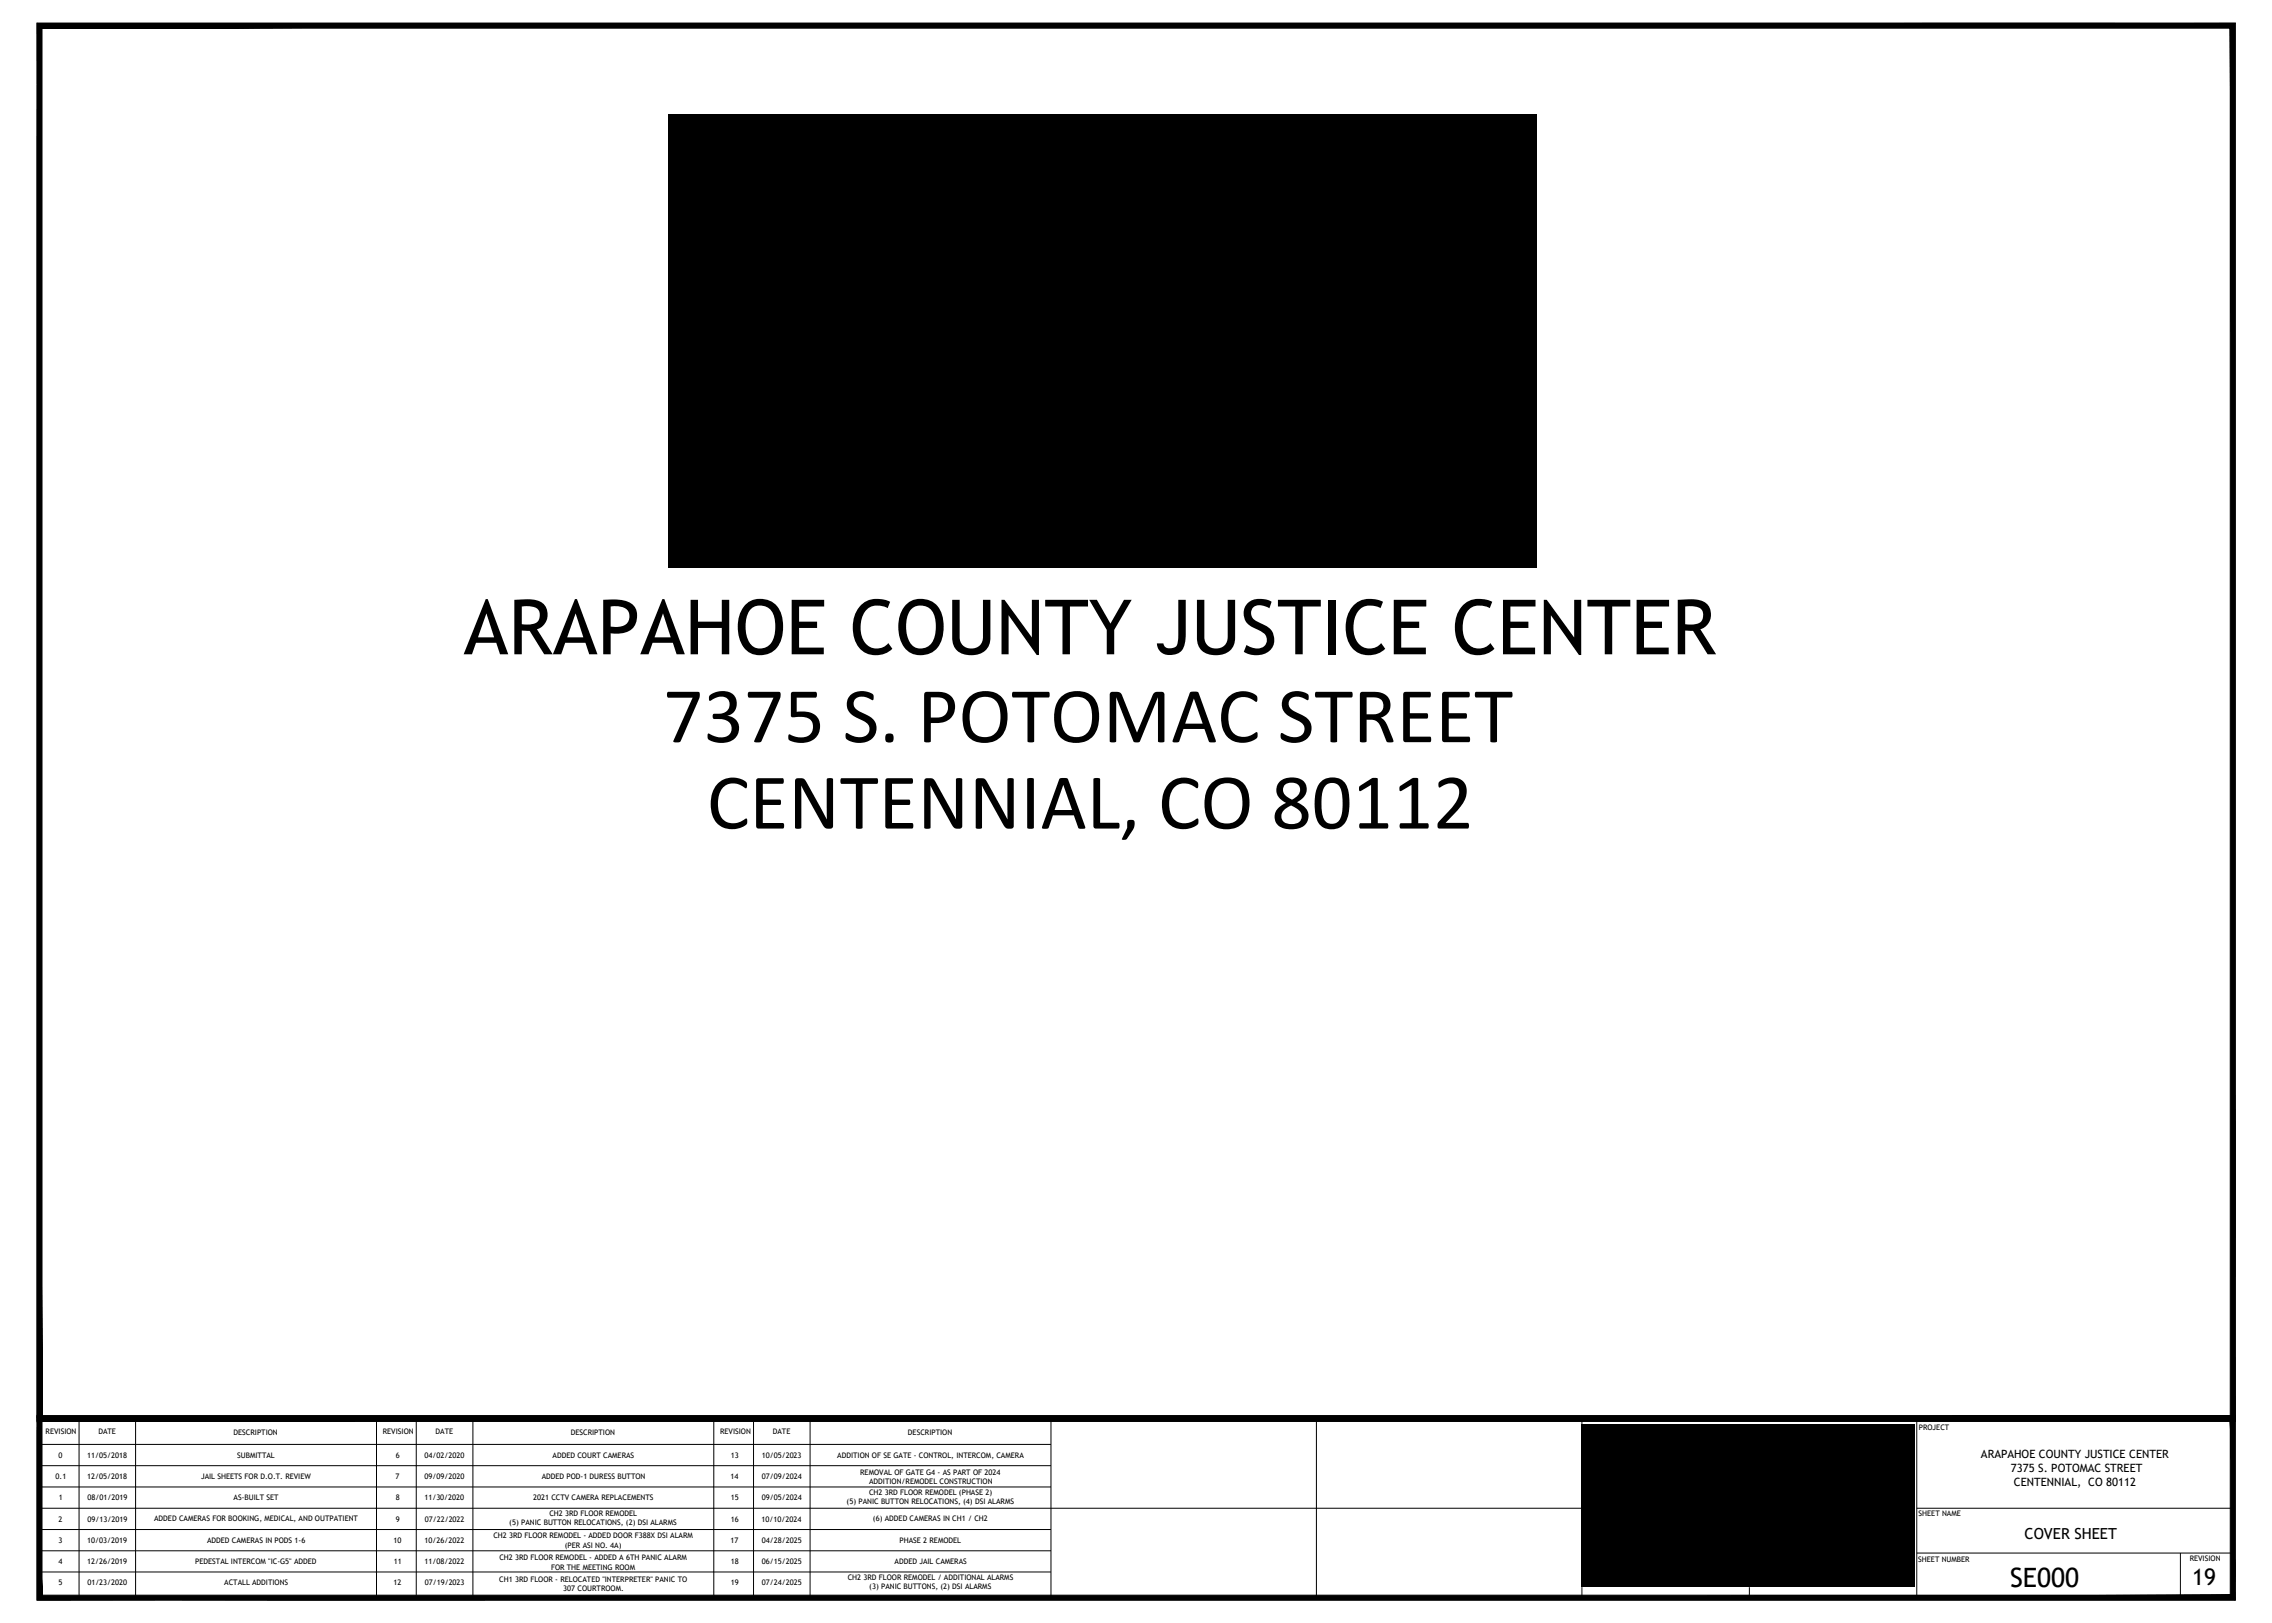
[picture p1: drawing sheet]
<svg xmlns="http://www.w3.org/2000/svg" width="1067mm" height="762mm" viewBox="0 0 1067 762" stroke-linecap="round" stroke-linejoin="round" font-family="sans-serif">
<defs><g id="words">
<g font-size="37.4">
<text x="311" y="348">7375 S. POTOMAC STREET</text>
<text x="332" y="389">CENTENNIAL, CO 80112</text>
</g>
<text font-size="35.7" x="218" y="307">ARAPAHOE COUNTY JUSTICE CENTER</text>
<text font-size="12.5" x="944" y="745">SE000</text>
<text font-size="10.7" x="1029" y="744">19</text>
<text font-size="7.1" x="951" y="723">COVER SHEET</text>
<g font-size="5.4">
<text x="930" y="685">ARAPAHOE COUNTY JUSTICE CENTER</text>
<text x="944" y="691">7375 S. POTOMAC STREET</text>
<text x="946" y="698">CENTENNIAL, CO 80112</text>
</g>
<g font-size="3.6">
<text x="901" y="671">PROJECT</text>
<text x="21" y="673">REVISION</text>
<text x="46" y="673">DATE</text>
<text x="110" y="674">DESCRIPTION</text>
<text x="180" y="673">REVISION</text>
<text x="205" y="673">DATE</text>
<text x="268" y="674">DESCRIPTION</text>
<text x="338" y="673">REVISION</text>
<text x="363" y="673">DATE</text>
<text x="426" y="674">DESCRIPTION</text>
<text x="27" y="684">0</text>
<text x="41" y="684">11/05/2018</text>
<text x="111" y="684">SUBMITTAL</text>
<text x="186" y="684">6</text>
<text x="199" y="684">04/02/2020</text>
<text x="259" y="684">ADDED COURT CAMERAS</text>
<text x="343" y="684">13</text>
<text x="358" y="684">10/05/2023</text>
<text x="393" y="685">ADDITION OF SE GATE - CONTROL, INTERCOM, CAMERA</text>
<text x="26" y="694">0.1</text>
<text x="41" y="694">12/05/2018</text>
<text x="94" y="694">JAIL SHEETS FOR D.O.T. REVIEW</text>
<text x="186" y="694">7</text>
<text x="199" y="694">09/09/2020</text>
<text x="254" y="694">ADDED POD-1 DURESS BUTTON</text>
<text x="343" y="694">14</text>
<text x="358" y="694">07/09/2024</text>
<text x="404" y="692">REMOVAL OF GATE G4 - AS PART OF 2024</text>
<text x="408" y="702">CH2 3RD FLOOR REMODEL (PHASE 2)</text>
<text x="408" y="697">ADDITION/REMODEL CONSTRUCTION</text>
<text x="28" y="704">1</text>
<text x="41" y="704">08/01/2019</text>
<text x="110" y="704">AS-BUILT SET</text>
<text x="186" y="704">8</text>
<text x="199" y="704">11/30/2020</text>
<text x="250" y="704">2021 CCTV CAMERA REPLACEMENTS</text>
<text x="343" y="704">15</text>
<text x="358" y="704">09/05/2024</text>
<text x="398" y="706">(5) PANIC BUTTON RELOCATIONS, (4) DSI ALARMS</text>
<text x="258" y="712">CH2 3RD FLOOR REMODEL</text>
<text x="901" y="712">SHEET NAME</text>
<text x="27" y="714">2</text>
<text x="41" y="714">09/13/2019</text>
<text x="72" y="714">ADDED CAMERAS FOR BOOKING, MEDICAL, AND OUTPATIENT</text>
<text x="186" y="714">9</text>
<text x="199" y="714">07/22/2022</text>
<text x="239" y="716">(5) PANIC BUTTON RELOCATIONS, (2) DSI ALARMS</text>
<text x="343" y="714">16</text>
<text x="358" y="714">10/10/2024</text>
<text x="410" y="714">(6) ADDED CAMERAS IN CH1 / CH2</text>
<text x="27" y="724">3</text>
<text x="41" y="724">10/03/2019</text>
<text x="97" y="724">ADDED CAMERAS IN PODS 1-6</text>
<text x="185" y="724">10</text>
<text x="199" y="724">10/26/2022</text>
<text x="232" y="722">CH2 3RD FLOOR REMODEL - ADDED DOOR F388X DSI ALARM</text>
<text x="343" y="724">17</text>
<text x="358" y="724">04/28/2025</text>
<text x="422" y="724">PHASE 2 REMODEL</text>
<text x="265" y="727">(PER ASI NO. 4A)</text>
<text x="27" y="734">4</text>
<text x="41" y="734">12/26/2019</text>
<text x="92" y="734">PEDESTAL INTERCOM &quot;IC-G5&quot; ADDED</text>
<text x="185" y="734">11</text>
<text x="199" y="734">11/08/2022</text>
<text x="234" y="733">CH2 3RD FLOOR REMODEL - ADDED A 6TH PANIC ALARM</text>
<text x="259" y="737">FOR THE MEETING ROOM</text>
<text x="343" y="734">18</text>
<text x="358" y="734">06/15/2025</text>
<text x="420" y="734">ADDED JAIL CAMERAS</text>
<text x="901" y="733">SHEET NUMBER</text>
<text x="1028" y="733">REVISION</text>
<text x="234" y="743">CH1 3RD FLOOR - RELOCATED &quot;INTERPRETER&quot; PANIC TO</text>
<text x="398" y="742">CH2 3RD FLOOR REMODEL / ADDITIONAL ALARMS</text>
<text x="27" y="744">5</text>
<text x="41" y="744">01/23/2020</text>
<text x="105" y="744">ACTALL ADDITIONS</text>
<text x="185" y="744">12</text>
<text x="199" y="744">07/19/2023</text>
<text x="264" y="747">307 COURTROOM.</text>
<text x="343" y="744">19</text>
<text x="358" y="744">07/24/2025</text>
<text x="408" y="746">(3) PANIC BUTTONS, (2) DSI ALARMS</text>
</g>
</g></defs>
<!-- layer: 0 -->
<g fill="#000">
<path d="M20 665l-3 2 1030-2zM17 667l1030-2 3 2zM1047 13v652l3 2zM1047 13l3-2v656zM20 13h1027l3-2zM17 11h1033l-1030 2zM17 11l3 654v-652zM17 11l3 654-3 2z"/>
<path d="M20 749l-3 3 1030-3zM17 752l1030-3 3 3zM1047 667v82l3 3zM1050 665v87l-3-85zM20 667h1027l3-2zM17 665h1033l-1030 2zM17 665l3 84v-82zM17 665l3 84-3 3z"/>
</g>
<g fill="none" stroke="#000" stroke-width=".47">
<path d="M17 11h1033l-1030 2zM17 11l3 2v652zM17 11l3 654-3 2zM17 11v741M20 13l1030-2-3 2zM1047 13l3 654-3-2zM1047 13l3-2v656zM18 339h.1M17 667l1030-2 3 2zM17 665h1033l-1030 2zM17 665l3 2v82zM17 665l3 84-3 3z"/>
<path d="M18 678h475M20 665h1027l-1030 2zM20 667l1030-2-3 2zM37 665v84M64 665v84M177 665v84M195 665v84M222 665v84M335 665v84M354 665v84M380 665v84M493 666v84"/>
<path d="M618 666v84M743 666v3M900 666v84M1047 667l3 85-3-3zM1050 665v87l-3-85zM18 688h475M18 698h475M18 718h475M743 708h-725M900 708h149M18 728h475M18 738h475"/>
<path d="M900 729h149M1024 729v21M17 752l3-3h1027zM17 752l1030-3 3 3zM743 745v5M821 745v5"/>
</g>
<path d="M314 54h408v212h-408zM743 669h156v76h-156z" fill="#000"/>
<use href="#words"/>
</svg>
